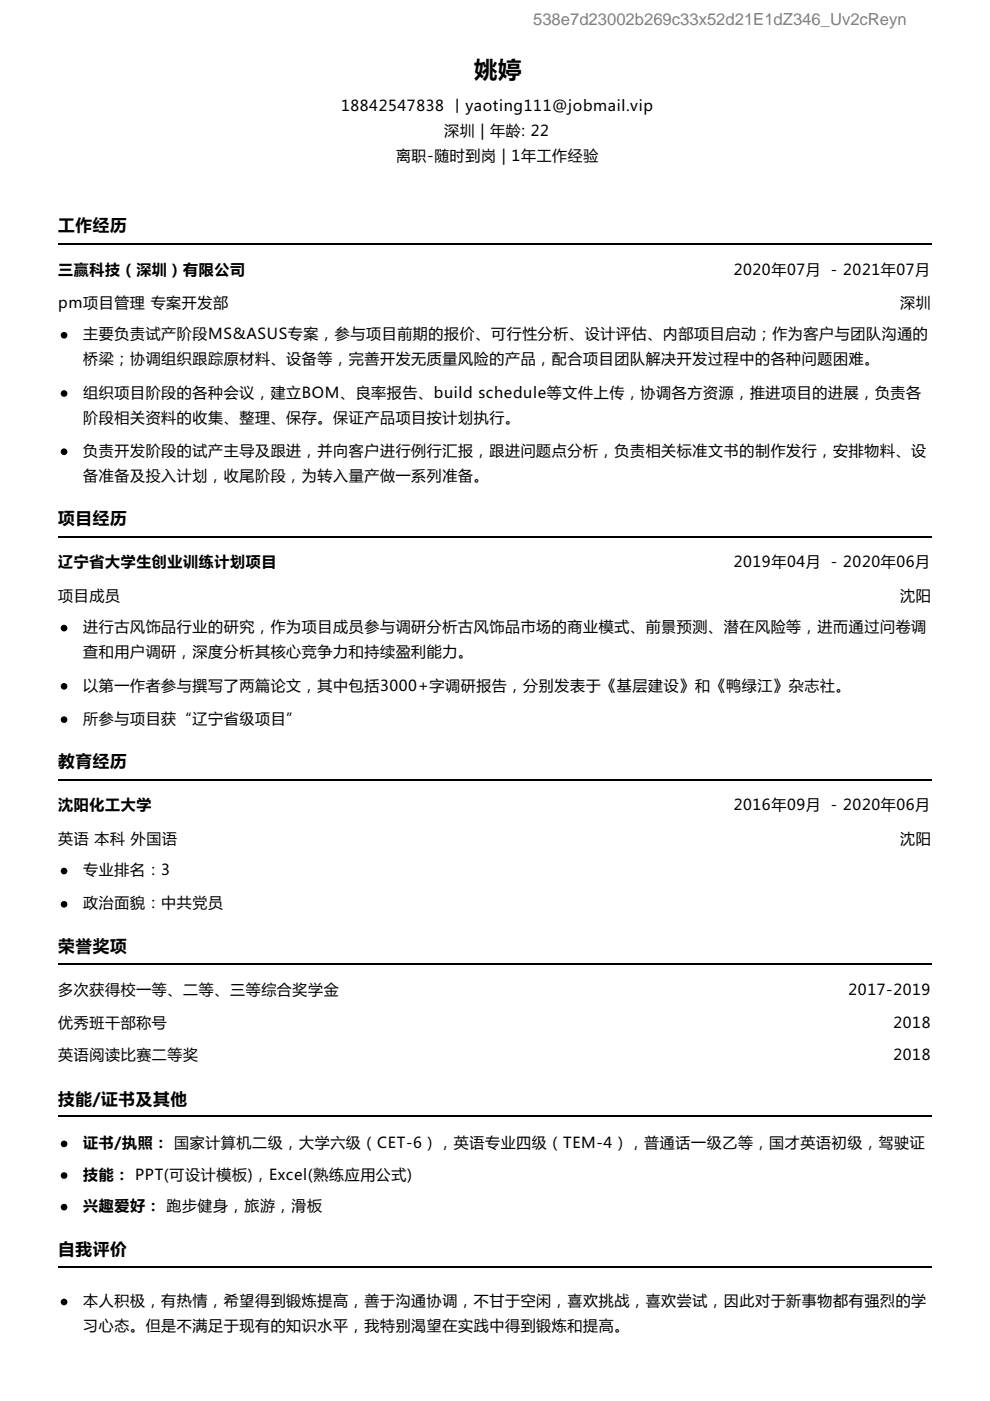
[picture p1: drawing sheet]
<svg xmlns="http://www.w3.org/2000/svg" width="210mm" height="297mm" viewBox="0 0 210 297" stroke-linecap="round" stroke-linejoin="round" font-family="sans-serif">
<defs><g id="words">
<text font-size="4.9" x="100.5" y="16.6">姚婷</text>
<text font-size="3.5" fill="#808080" x="113" y="5.3">538e7d23002b269c33x52d21E1dZ346_Uv2cReyn</text>
<g font-size="3.5">
<text x="12.3" y="49">工作经历</text>
<text x="12.3" y="111.1">项目经历</text>
<text x="12.3" y="162.6">教育经历</text>
<text x="12.3" y="201.8">荣誉奖项</text>
<text x="12.3" y="234.2">技能/证书及其他</text>
<text x="12.3" y="266">自我评价</text>
</g>
<g font-size="3.2">
<text x="72.3" y="23.6">18842547838 丨yaoting111@jobmail.vip</text>
<text x="94.2" y="28.9">深圳 | 年龄: 22</text>
<text x="84" y="34.2">离职-随时到岗 | 1年工作经验</text>
<text x="12.3" y="58.2">三赢科技（深圳）有限公司</text>
<text x="155.6" y="58.2">2020年07月 - 2021年07月</text>
<text x="12.3" y="65.3">pm项目管理 专案开发部</text>
<text x="190.9" y="65.3">深圳</text>
<text x="17.6" y="72">主要负责试产阶段MS&amp;ASUS专案，参与项目前期的报价、可行性分析、设计评估、内部项目启动；作为客户与团队沟通的</text>
<text x="17.6" y="77.3">桥梁；协调组织跟踪原材料、设备等，完善开发无质量风险的产品，配合项目团队解决开发过程中的各种问题困难。</text>
<text x="17.6" y="84.3">组织项目阶段的各种会议，建立BOM、良率报告、build schedule等文件上传，协调各方资源，推进项目的进展，负责各</text>
<text x="17.6" y="89.6">阶段相关资料的收集、整理、保存。保证产品项目按计划执行。</text>
<text x="17.6" y="96.7">负责开发阶段的试产主导及跟进，并向客户进行例行汇报，跟进问题点分析，负责相关标准文书的制作发行，安排物料、设</text>
<text x="17.6" y="102">备准备及投入计划，收尾阶段，为转入量产做一系列准备。</text>
<text x="12.3" y="120.3">辽宁省大学生创业训练计划项目</text>
<text x="155.6" y="120.3">2019年04月 - 2020年06月</text>
<text x="12.3" y="127.4">项目成员</text>
<text x="190.9" y="127.4">沈阳</text>
<text x="17.6" y="134.1">进行古风饰品行业的研究，作为项目成员参与调研分析古风饰品市场的商业模式、前景预测、潜在风险等，进而通过问卷调</text>
<text x="17.6" y="139.3">查和用户调研，深度分析其核心竞争力和持续盈利能力。</text>
<text x="17.6" y="146.4">以第一作者参与撰写了两篇论文，其中包括3000+字调研报告，分别发表于《基层建设》和《鸭绿江》杂志社。</text>
<text x="17.6" y="153.5">所参与项目获“辽宁省级项目”</text>
<text x="12.3" y="171.8">沈阳化工大学</text>
<text x="155.6" y="171.8">2016年09月 - 2020年06月</text>
<text x="12.3" y="178.9">英语 本科 外国语</text>
<text x="190.9" y="178.9">沈阳</text>
<text x="17.6" y="185.6">专业排名：3</text>
<text x="17.6" y="192.6">政治面貌：中共党员</text>
<text x="12.3" y="211">多次获得校一等、二等、三等综合奖学金</text>
<text x="179.9" y="211">2017-2019</text>
<text x="12.3" y="218">优秀班干部称号</text>
<text x="189.4" y="218">2018</text>
<text x="12.3" y="224.7">英语阅读比赛二等奖</text>
<text x="189.4" y="224.7">2018</text>
<text x="17.6" y="243.4">证书/执照： 国家计算机二级，大学六级（CET-6），英语专业四级（TEM-4），普通话一级乙等，国才英语初级，驾驶证</text>
<text x="17.6" y="250.1">技能： PPT(可设计模板)，Excel(熟练应用公式)</text>
<text x="17.6" y="256.8">兴趣爱好： 跑步健身，旅游，滑板</text>
<text x="17.6" y="276.9">本人积极，有热情，希望得到锻炼提高，善于沟通协调，不甘于空闲，喜欢挑战，喜欢尝试，因此对于新事物都有强烈的学</text>
<text x="17.6" y="282.2">习心态。但是不满足于现有的知识水平，我特别渴望在实践中得到锻炼和提高。</text>
</g>
</g></defs>
<path d="M12.3 51.7h185.3M12.3 113.8h185.3M12.3 165.3h185.3M12.3 204.4h185.3M12.3 236.5h185.3M12.3 268.6h185.3" fill="none" stroke="#000" stroke-width=".35"/>
<g fill="#000" stroke="#000" stroke-width=".35">
<circle cx="13.6" cy="71.1" r=".53"/>
<circle cx="13.6" cy="83.4" r=".53"/>
<circle cx="13.6" cy="95.8" r=".53"/>
<circle cx="13.6" cy="133.2" r=".53"/>
<circle cx="13.6" cy="145.5" r=".53"/>
<circle cx="13.6" cy="152.6" r=".53"/>
<circle cx="13.6" cy="191.7" r=".53"/>
<circle cx="13.6" cy="184.7" r=".53"/>
<circle cx="13.6" cy="255.9" r=".53"/>
<circle cx="13.6" cy="249.2" r=".53"/>
<circle cx="13.6" cy="242.5" r=".53"/>
<circle cx="13.6" cy="276" r=".53"/>
</g>
<use href="#words"/>
</svg>
